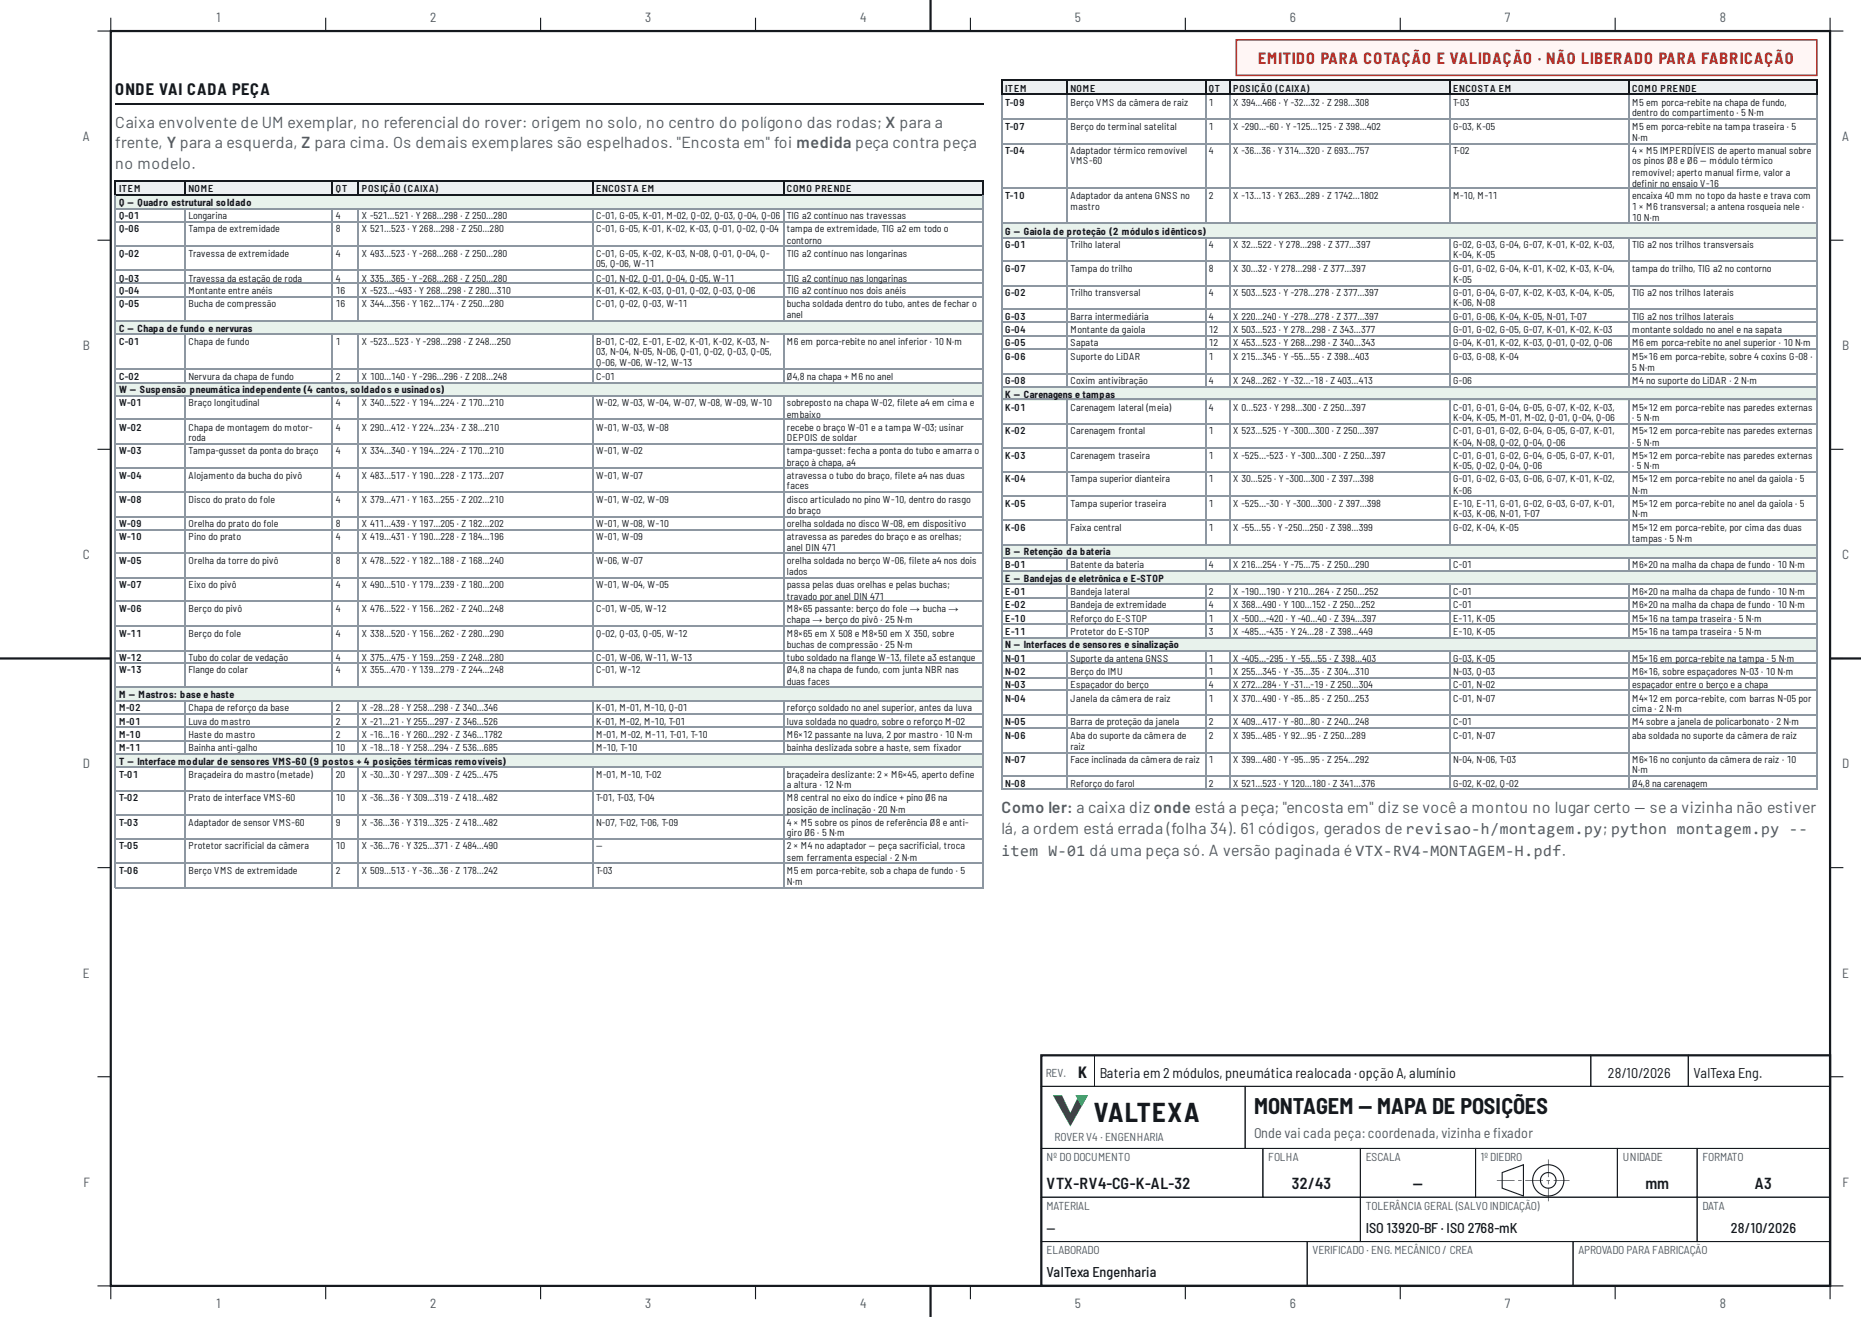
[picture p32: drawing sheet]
<svg xmlns="http://www.w3.org/2000/svg" width="420mm" height="297mm" viewBox="0 0 420 297" stroke-linecap="round" stroke-linejoin="round" font-family="sans-serif">
<defs><g id="words">
<text font-size="6" fill="#15191e" x="246.9" y="252.9">VALTEXA</text>
<text font-size="5" fill="#15191e" x="283" y="251.2">MONTAGEM — MAPA DE POSIÇÕES</text>
<text font-size="3.7" fill="#15191e" x="26" y="21.4">ONDE VAI CADA PEÇA</text>
<text font-size="3.6" fill="#b3261e" x="283.9" y="14.5">EMITIDO PARA COTAÇÃO E VALIDAÇÃO · NÃO LIBERADO PARA FABRICAÇÃO</text>
<g font-size="3.6" fill="#505b66">
<text x="26" y="28.8">Caixa envolvente de UM exemplar, no referencial do rover: origem no solo, no centro do polígono das rodas; X para a</text>
<text x="26" y="33.3">frente, Y para a esquerda, Z para cima. Os demais exemplares são espelhados. &quot;Encosta em&quot; foi medida peça contra peça</text>
<text x="26" y="38.1">no modelo.</text>
<text x="226" y="183.4">Como ler: a caixa diz onde está a peça; &quot;encosta em&quot; diz se você a montou no lugar certo — se a vizinha não estiver</text>
<text x="226" y="188.1">lá, a ordem está errada (folha 34). 61 códigos, gerados de revisao-h/montagem.py; python montagem.py --</text>
<text x="226" y="193.1">item W-01 dá uma peça só. A versão paginada é VTX-RV4-MONTAGEM-H.pdf.</text>
</g>
<g font-size="3.6" fill="#15191e">
<text x="243.3" y="243.2">K</text>
<text x="236.2" y="268.1">VTX-RV4-CG-K-AL-32</text>
<text x="291.5" y="268.1">32/43</text>
<text x="318.8" y="268.1">—</text>
<text x="371.4" y="268.1">mm</text>
<text x="396" y="268.1">A3</text>
</g>
<g font-size="3.2" fill="#15191e">
<text x="248.2" y="243.2">Bateria em 2 módulos, pneumática realocada ·opção A, alumínio</text>
<text x="362.9" y="243.2">28/10/2026</text>
<text x="382.2" y="243.2">ValTexa Eng.</text>
<text x="236.2" y="278.1">—</text>
<text x="308.2" y="278.1">ISO 13920-BF · ISO 2768-mK</text>
<text x="390.6" y="278.1">28/10/2026</text>
<text x="236.2" y="288.1">ValTexa Engenharia</text>
</g>
<g font-size="3.2" fill="#505b66">
<text x="283" y="256.6">Onde vai cada peça:coordenada, vizinha e fxador</text>
<text x="337" y="256.6">i</text>
</g>
<g font-size="3" fill="#505b66">
<text x="48.8" y="5">1</text>
<text x="97.1" y="5">2</text>
<text x="145.6" y="5">3</text>
<text x="194.1" y="5">4</text>
<text x="242.6" y="5">5</text>
<text x="291.1" y="5">6</text>
<text x="339.6" y="5">7</text>
<text x="388.1" y="5">8</text>
<text x="18.7" y="31.8">A</text>
<text x="415.7" y="31.8">A</text>
<text x="18.7" y="78.9">B</text>
<text x="415.7" y="78.9">B</text>
<text x="18.7" y="126.1">C</text>
<text x="415.7" y="126.1">C</text>
<text x="18.7" y="173.3">D</text>
<text x="415.7" y="173.3">D</text>
<text x="18.7" y="220.4">E</text>
<text x="415.7" y="220.4">E</text>
<text x="18.8" y="267.6">F</text>
<text x="415.8" y="267.6">F</text>
<text x="48.8" y="295">1</text>
<text x="97.1" y="295">2</text>
<text x="145.6" y="295">3</text>
<text x="194.1" y="295">4</text>
<text x="242.6" y="295">5</text>
<text x="291.1" y="295">6</text>
<text x="339.6" y="295">7</text>
<text x="388.1" y="295">8</text>
</g>
<g font-size="2.6" fill="#505b66">
<text x="236" y="242.9">REV.</text>
<text x="238" y="257.3">ROVER V4 · ENGENHARIA</text>
<text x="236.2" y="261.9">Nº DO DOCUMENTO</text>
<text x="286.2" y="261.9">FOLHA</text>
<text x="308.2" y="261.9">ESCALA</text>
<text x="334.2" y="261.9">1º DIEDRO</text>
<text x="366.2" y="261.9">UNIDADE</text>
<text x="384.2" y="261.9">FORMATO</text>
<text x="236.2" y="272.9">MATERIAL</text>
<text x="308.2" y="272.9">TOLERÂNCIA GERAL (SALVO INDICAÇÃO)</text>
<text x="384.2" y="272.9">DATA</text>
<text x="236.2" y="282.9">ELABORADO</text>
<text x="296.2" y="282.9">VERIFICADO · ENG. MECÂNICO / CREA</text>
<text x="356.2" y="282.9">APROVADO PARA FABRICAÇÃO</text>
</g>
<g font-size="2.3" fill="#15191e">
<text x="226.9" y="20.6">ITEM</text>
<text x="226.9" y="23.8">T-09</text>
<text x="241.6" y="20.6">NOME</text>
<text x="241.6" y="23.8">Berço VMS da câmera de raiz</text>
<text x="272.8" y="20.6">QT</text>
<text x="272.8" y="23.8">1</text>
<text x="278.3" y="20.6">POSIÇÃO (CAIXA)</text>
<text x="278.3" y="23.8">X 394…466 · Y -32…32 · Z 298…308</text>
<text x="327.9" y="20.6">ENCOSTA EM</text>
<text x="327.9" y="23.8">T-03</text>
<text x="368.3" y="20.6">COMO PRENDE</text>
<text x="368.3" y="23.8">M5 em porca-rebite na chapa de fundo,</text>
<text x="226.9" y="29.4">T-07</text>
<text x="241.6" y="29.4">Berço do terminal satelital</text>
<text x="272.8" y="29.4">1</text>
<text x="278.3" y="29.4">X -290…-60 · Y -125…125 · Z 398…402</text>
<text x="327.9" y="29.4">G-03, K-05</text>
<text x="368.3" y="26.2">dentro do compartimento · 5 N·m</text>
<text x="368.3" y="29.4">M5 em porca-rebite na tampa traseira · 5</text>
<text x="226.9" y="34.7">T-04</text>
<text x="241.6" y="34.7">Adaptador térmico removível</text>
<text x="272.8" y="34.7">4</text>
<text x="278.3" y="34.7">X -36…36 · Y 314…320 · Z 693…757</text>
<text x="327.9" y="34.7">T-02</text>
<text x="368.3" y="31.8">N·m</text>
<text x="368.3" y="34.7">4 × M5 IMPERDÍVEIS de aperto manual sobre</text>
<text x="241.6" y="37">VMS-60</text>
<text x="368.3" y="37">os pinos Ø8 e Ø6 — módulo térmico</text>
<text x="368.3" y="39.7">removível; aperto manual frme, valor a</text>
<text x="391.9" y="39.7">i</text>
<text x="26.9" y="43.4">ITEM</text>
<text x="26.9" y="46.6">Q — Quadro estrutural soldado</text>
<text x="42.5" y="43.4">NOME</text>
<text x="75.8" y="43.4">QT</text>
<text x="81.7" y="43.4">POSIÇÃO (CAIXA)</text>
<text x="134.5" y="43.4">ENCOSTA EM</text>
<text x="177.6" y="43.4">COMO PRENDE</text>
<text x="226.9" y="45">T-10</text>
<text x="241.6" y="45">Adaptador da antena GNSS no</text>
<text x="241.6" y="47.4">mastro</text>
<text x="272.8" y="45">2</text>
<text x="278.3" y="45">X -13…13 · Y 263…289 · Z 1742…1802</text>
<text x="327.9" y="45">M-10, M-11</text>
<text x="368.3" y="42.1">defnir no ensaio V-16</text>
<text x="368.3" y="45">encaixa 40 mm no topo da haste e trava com</text>
<text x="368.3" y="47.4">1 × M6 transversal; a antena rosqueia nele ·</text>
<text x="370.4" y="42.1">i</text>
<text x="26.9" y="49.5">Q-01</text>
<text x="26.9" y="52.4">Q-06</text>
<text x="42.5" y="49.5">Longarina</text>
<text x="42.5" y="52.4">Tampa de extremidade</text>
<text x="75.8" y="49.5">4</text>
<text x="75.8" y="52.4">8</text>
<text x="81.7" y="49.5">X -521…521 · Y 268…298 · Z 250…280</text>
<text x="81.7" y="52.4">X 521…523 · Y 268…298 · Z 250…280</text>
<text x="134.5" y="49.5">C-01, G-05, K-01, M-02, Q-02, Q-03, Q-04, Q-06</text>
<text x="134.5" y="52.4">C-01, G-05, K-01, K-02, K-03, Q-01, Q-02, Q-04</text>
<text x="177.6" y="49.5">TIG a2 contínuo nas travessas</text>
<text x="177.6" y="52.4">tampa de extremidade, TIG a2 em todo o</text>
<text x="226.9" y="52.9">G — Gaiola de proteção (2 módulos idênticos)</text>
<text x="368.3" y="49.7">10 N·m</text>
<text x="26.9" y="57.9">Q-02</text>
<text x="42.5" y="57.9">Travessa de extremidade</text>
<text x="75.8" y="57.9">4</text>
<text x="81.7" y="57.9">X 493…523 · Y -268…268 · Z 250…280</text>
<text x="134.5" y="57.9">C-01, G-05, K-02, K-03, N-08, Q-01, Q-04, Q-</text>
<text x="177.6" y="55">contorno</text>
<text x="177.6" y="57.9">TIG a2 contínuo nas longarinas</text>
<text x="226.9" y="55.8">G-01</text>
<text x="241.6" y="55.8">Trilho lateral</text>
<text x="272.8" y="55.8">4</text>
<text x="278.3" y="55.8">X 32…522 · Y 278…298 · Z 377…397</text>
<text x="327.9" y="55.8">G-02, G-03, G-04, G-07, K-01, K-02, K-03,</text>
<text x="327.9" y="58.2">K-04, K-05</text>
<text x="368.3" y="55.8">TIG a2 nos trilhos transversais</text>
<text x="26.9" y="63.5">Q-03</text>
<text x="42.5" y="63.5">Travessa da estação de roda</text>
<text x="75.8" y="63.5">4</text>
<text x="81.7" y="63.5">X 335…365 · Y -268…268 · Z 250…280</text>
<text x="134.5" y="60.3">05, Q-06, W-11</text>
<text x="134.5" y="63.5">C-01, N-02, Q-01, Q-04, Q-05, W-11</text>
<text x="177.6" y="63.5">TIG a2 contínuo nas longarinas</text>
<text x="226.9" y="61.4">G-07</text>
<text x="241.6" y="61.4">Tampa do trilho</text>
<text x="272.8" y="61.4">8</text>
<text x="278.3" y="61.4">X 30…32 · Y 278…298 · Z 377…397</text>
<text x="327.9" y="61.4">G-01, G-02, G-04, K-01, K-02, K-03, K-04,</text>
<text x="327.9" y="63.8">K-05</text>
<text x="368.3" y="61.4">tampa do trilho, TIG a2 no contorno</text>
<text x="26.9" y="66.4">Q-04</text>
<text x="26.9" y="69.3">Q-05</text>
<text x="42.5" y="66.4">Montante entre anéis</text>
<text x="42.5" y="69.3">Bucha de compressão</text>
<text x="75.8" y="66.4">16</text>
<text x="75.8" y="69.3">16</text>
<text x="81.7" y="66.4">X -523…-493 · Y 268…298 · Z 280…310</text>
<text x="81.7" y="69.3">X 344…356 · Y 162…174 · Z 250…280</text>
<text x="134.5" y="66.4">K-01, K-02, K-03, Q-01, Q-02, Q-03, Q-06</text>
<text x="134.5" y="69.3">C-01, Q-02, Q-03, W-11</text>
<text x="177.6" y="66.4">TIG a2 contínuo nos dois anéis</text>
<text x="177.6" y="69.3">bucha soldada dentro do tubo, antes de fechar o</text>
<text x="177.6" y="71.7">anel</text>
<text x="226.9" y="66.7">G-02</text>
<text x="241.6" y="66.7">Trilho transversal</text>
<text x="272.8" y="66.7">4</text>
<text x="278.3" y="66.7">X 503…523 · Y -278…278 · Z 377…397</text>
<text x="327.9" y="66.7">G-01, G-04, G-07, K-02, K-03, K-04, K-05,</text>
<text x="327.9" y="69.1">K-06, N-08</text>
<text x="368.3" y="66.7">TIG a2 nos trilhos laterais</text>
<text x="26.9" y="74.9">C — Chapa de fundo e nervuras</text>
<text x="26.9" y="77.8">C-01</text>
<text x="42.5" y="77.8">Chapa de fundo</text>
<text x="75.8" y="77.8">1</text>
<text x="81.7" y="77.8">X -523…523 · Y -298…298 · Z 248…250</text>
<text x="134.5" y="77.8">B-01, C-02, E-01, E-02, K-01, K-02, K-03, N-</text>
<text x="177.6" y="77.8">M6 em porca-rebite no anel inferior · 10 N·m</text>
<text x="226.9" y="72.2">G-03</text>
<text x="226.9" y="75.1">G-04</text>
<text x="241.6" y="72.2">Barra intermediária</text>
<text x="241.6" y="75.1">Montante da gaiola</text>
<text x="272.8" y="72.2">4</text>
<text x="272.8" y="75.1">12</text>
<text x="278.3" y="72.2">X 220…240 · Y -278…278 · Z 377…397</text>
<text x="278.3" y="75.1">X 503…523 · Y 278…298 · Z 343…377</text>
<text x="327.9" y="72.2">G-01, G-06, K-04, K-05, N-01, T-07</text>
<text x="327.9" y="75.1">G-01, G-02, G-05, G-07, K-01, K-02, K-03</text>
<text x="368.3" y="72.2">TIG a2 nos trilhos laterais</text>
<text x="368.3" y="75.1">montante soldado no anel e na sapata</text>
<text x="134.5" y="80.2">03, N-04, N-05, N-06, Q-01, Q-02, Q-03, Q-05,</text>
<text x="134.5" y="82.6">Q-06, W-06, W-12, W-13</text>
<text x="226.9" y="78.1">G-05</text>
<text x="226.9" y="81.2">G-06</text>
<text x="241.6" y="78.1">Sapata</text>
<text x="241.6" y="81.2">Suporte do LiDAR</text>
<text x="272.8" y="78.1">12</text>
<text x="272.8" y="81.2">1</text>
<text x="278.3" y="78.1">X 453…523 · Y 268…298 · Z 340…343</text>
<text x="278.3" y="81.2">X 215…345 · Y -55…55 · Z 398…403</text>
<text x="327.9" y="78.1">G-04, K-01, K-02, K-03, Q-01, Q-02, Q-06</text>
<text x="327.9" y="81.2">G-03, G-08, K-04</text>
<text x="368.3" y="78.1">M6 em porca-rebite no anel superior · 10 N·m</text>
<text x="368.3" y="81.2">M5×16 em porca-rebite, sobre 4 coxins G-08 ·</text>
<text x="368.3" y="83.6">5 N·m</text>
<text x="26.9" y="85.7">C-02</text>
<text x="26.9" y="88.6">W — Suspensão pneumática independente (4 cantos, soldados e usinados)</text>
<text x="42.5" y="85.7">Nervura da chapa de fundo</text>
<text x="75.8" y="85.7">2</text>
<text x="81.7" y="85.7">X 100…140 · Y -296…296 · Z 208…248</text>
<text x="134.5" y="85.7">C-01</text>
<text x="177.6" y="85.7">Ø4,8 na chapa + M6 no anel</text>
<text x="226.9" y="86.5">G-08</text>
<text x="226.9" y="89.7">K — Carenagens e tampas</text>
<text x="241.6" y="86.5">Coxim antivibração</text>
<text x="272.8" y="86.5">4</text>
<text x="278.3" y="86.5">X 248…262 · Y -32…-18 · Z 403…413</text>
<text x="327.9" y="86.5">G-06</text>
<text x="368.3" y="86.5">M4 no suporte do LiDAR · 2 N·m</text>
<text x="26.9" y="91.5">W-01</text>
<text x="42.5" y="91.5">Braço longitudinal</text>
<text x="75.8" y="91.5">4</text>
<text x="81.7" y="91.5">X 340…522 · Y 194…224 · Z 170…210</text>
<text x="134.5" y="91.5">W-02, W-03, W-04, W-07, W-08, W-09, W-10</text>
<text x="177.6" y="91.5">sobreposto na chapa W-02, flete a4 em cima e</text>
<text x="177.6" y="94.2">embaixo</text>
<text x="202.4" y="91.5">i</text>
<text x="226.9" y="92.6">K-01</text>
<text x="241.6" y="92.6">Carenagem lateral (meia)</text>
<text x="272.8" y="92.6">4</text>
<text x="278.3" y="92.6">X 0…523 · Y 298…300 · Z 250…397</text>
<text x="327.9" y="92.6">C-01, G-01, G-04, G-05, G-07, K-02, K-03,</text>
<text x="327.9" y="95">K-04, K-05, M-01, M-02, Q-01, Q-04, Q-06</text>
<text x="368.3" y="92.6">M5×12 em porca-rebite nas paredes externas</text>
<text x="368.3" y="95">· 5 N·m</text>
<text x="26.9" y="97.1">W-02</text>
<text x="42.5" y="97.1">Chapa de montagem do motor-</text>
<text x="42.5" y="99.5">roda</text>
<text x="75.8" y="97.1">4</text>
<text x="81.7" y="97.1">X 290…412 · Y 224…234 · Z 38…210</text>
<text x="134.5" y="97.1">W-01, W-03, W-08</text>
<text x="177.6" y="97.1">recebe o braço W-01 e a tampa W-03; usinar</text>
<text x="177.6" y="99.5">DEPOIS de soldar</text>
<text x="226.9" y="97.9">K-02</text>
<text x="241.6" y="97.9">Carenagem frontal</text>
<text x="272.8" y="97.9">1</text>
<text x="278.3" y="97.9">X 523…525 · Y -300…300 · Z 250…397</text>
<text x="327.9" y="97.9">C-01, G-01, G-02, G-04, G-05, G-07, K-01,</text>
<text x="327.9" y="100.5">K-04, N-08, Q-02, Q-04, Q-06</text>
<text x="368.3" y="97.9">M5×12 em porca-rebite nas paredes externas</text>
<text x="368.3" y="100.5">· 5 N·m</text>
<text x="26.9" y="102.4">W-03</text>
<text x="26.9" y="108">W-04</text>
<text x="42.5" y="102.4">Tampa-gusset da ponta do braço</text>
<text x="42.5" y="108">Alojamento da bucha do pivô</text>
<text x="75.8" y="102.4">4</text>
<text x="75.8" y="108">4</text>
<text x="81.7" y="102.4">X 334…340 · Y 194…224 · Z 170…210</text>
<text x="81.7" y="108">X 483…517 · Y 190…228 · Z 173…207</text>
<text x="134.5" y="102.4">W-01, W-02</text>
<text x="134.5" y="108">W-01, W-07</text>
<text x="177.6" y="102.4">tampa-gusset: fecha a ponta do tubo e amarra o</text>
<text x="177.6" y="105">braço à chapa, a4</text>
<text x="177.6" y="108">atravessa o tubo do braço, flete a4 nas duas</text>
<text x="201.9" y="108">i</text>
<text x="226.9" y="103.5">K-03</text>
<text x="241.6" y="103.5">Carenagem traseira</text>
<text x="272.8" y="103.5">1</text>
<text x="278.3" y="103.5">X -525…-523 · Y -300…300 · Z 250…397</text>
<text x="327.9" y="103.5">C-01, G-01, G-02, G-04, G-05, G-07, K-01,</text>
<text x="327.9" y="105.8">K-05, Q-02, Q-04, Q-06</text>
<text x="368.3" y="103.5">M5×12 em porca-rebite nas paredes externas</text>
<text x="368.3" y="105.8">· 5 N·m</text>
<text x="26.9" y="113.5">W-08</text>
<text x="42.5" y="113.5">Disco do prato do fole</text>
<text x="75.8" y="113.5">4</text>
<text x="81.7" y="113.5">X 379…471 · Y 163…255 · Z 202…210</text>
<text x="134.5" y="113.5">W-01, W-02, W-09</text>
<text x="177.6" y="110.3">faces</text>
<text x="177.6" y="113.5">disco articulado no pino W-10, dentro do rasgo</text>
<text x="226.9" y="108.7">K-04</text>
<text x="241.6" y="108.7">Tampa superior dianteira</text>
<text x="272.8" y="108.7">1</text>
<text x="278.3" y="108.7">X 30…525 · Y -300…300 · Z 397…398</text>
<text x="327.9" y="108.7">G-01, G-02, G-03, G-06, G-07, K-01, K-02,</text>
<text x="327.9" y="111.4">K-06</text>
<text x="368.3" y="108.7">M5×12 em porca-rebite no anel da gaiola · 5</text>
<text x="368.3" y="111.4">N·m</text>
<text x="26.9" y="118.8">W-09</text>
<text x="42.5" y="118.8">Orelha do prato do fole</text>
<text x="75.8" y="118.8">8</text>
<text x="81.7" y="118.8">X 411…439 · Y 197…205 · Z 182…202</text>
<text x="134.5" y="118.8">W-01, W-08, W-10</text>
<text x="177.6" y="115.9">do braço</text>
<text x="177.6" y="118.8">orelha soldada no disco W-08, em dispositivo</text>
<text x="226.9" y="114.3">K-05</text>
<text x="226.9" y="119.9">K-06</text>
<text x="241.6" y="114.3">Tampa superior traseira</text>
<text x="241.6" y="119.9">Faixa central</text>
<text x="272.8" y="114.3">1</text>
<text x="272.8" y="119.9">1</text>
<text x="278.3" y="114.3">X -525…-30 · Y -300…300 · Z 397…398</text>
<text x="278.3" y="119.9">X -55…55 · Y -250…250 · Z 398…399</text>
<text x="327.9" y="114.3">E-10, E-11, G-01, G-02, G-03, G-07, K-01,</text>
<text x="327.9" y="116.7">K-03, K-06, N-01, T-07</text>
<text x="327.9" y="119.9">G-02, K-04, K-05</text>
<text x="368.3" y="114.3">M5×12 em porca-rebite no anel da gaiola · 5</text>
<text x="368.3" y="116.7">N·m</text>
<text x="368.3" y="119.9">M5×12 em porca-rebite, por cima das duas</text>
<text x="26.9" y="121.7">W-10</text>
<text x="42.5" y="121.7">Pino do prato</text>
<text x="75.8" y="121.7">4</text>
<text x="81.7" y="121.7">X 419…431 · Y 190…228 · Z 184…196</text>
<text x="134.5" y="121.7">W-01, W-09</text>
<text x="177.6" y="121.7">atravessa as paredes do braço e as orelhas;</text>
<text x="177.6" y="124.4">anel DIN 471</text>
<text x="226.9" y="125.1">B — Retenção da bateria</text>
<text x="368.3" y="122.2">tampas · 5 N·m</text>
<text x="26.9" y="127.3">W-05</text>
<text x="42.5" y="127.3">Orelha da torre do pivô</text>
<text x="75.8" y="127.3">8</text>
<text x="81.7" y="127.3">X 478…522 · Y 182…188 · Z 168…240</text>
<text x="134.5" y="127.3">W-06, W-07</text>
<text x="177.6" y="127.3">orelha soldada no berço W-06, flete a4 nos dois</text>
<text x="177.6" y="129.6">lados</text>
<text x="205.1" y="127.3">i</text>
<text x="226.9" y="128.1">B-01</text>
<text x="226.9" y="131.2">E — Bandejas de eletrônica e E-STOP</text>
<text x="241.6" y="128.1">Batente da bateria</text>
<text x="272.8" y="128.1">4</text>
<text x="278.3" y="128.1">X 216…254 · Y -75…75 · Z 250…290</text>
<text x="327.9" y="128.1">C-01</text>
<text x="368.3" y="128.1">M6×20 na malha da chapa de fundo · 10 N·m</text>
<text x="26.9" y="132.6">W-07</text>
<text x="42.5" y="132.6">Eixo do pivô</text>
<text x="75.8" y="132.6">4</text>
<text x="81.7" y="132.6">X 490…510 · Y 179…239 · Z 180…200</text>
<text x="134.5" y="132.6">W-01, W-04, W-05</text>
<text x="177.6" y="132.6">passa pelas duas orelhas e pelas buchas;</text>
<text x="177.6" y="135.2">travado por anel DIN 471</text>
<text x="226.9" y="134.1">E-01</text>
<text x="226.9" y="137.1">E-02</text>
<text x="241.6" y="134.1">Bandeja lateral</text>
<text x="241.6" y="137.1">Bandeja de extremidade</text>
<text x="272.8" y="134.1">2</text>
<text x="272.8" y="137.1">4</text>
<text x="278.3" y="134.1">X -190…190 · Y 210…264 · Z 250…252</text>
<text x="278.3" y="137.1">X 368…490 · Y 100…152 · Z 250…252</text>
<text x="327.9" y="134.1">C-01</text>
<text x="327.9" y="137.1">C-01</text>
<text x="368.3" y="134.1">M6×20 na malha da chapa de fundo · 10 N·m</text>
<text x="368.3" y="137.1">M6×20 na malha da chapa de fundo · 10 N·m</text>
<text x="26.9" y="138.1">W-06</text>
<text x="26.9" y="143.7">W-11</text>
<text x="42.5" y="138.1">Berço do pivô</text>
<text x="42.5" y="143.7">Berço do fole</text>
<text x="75.8" y="138.1">4</text>
<text x="75.8" y="143.7">4</text>
<text x="81.7" y="138.1">X 476…522 · Y 156…262 · Z 240…248</text>
<text x="81.7" y="143.7">X 338…520 · Y 156…262 · Z 280…290</text>
<text x="134.5" y="138.1">C-01, W-05, W-12</text>
<text x="134.5" y="143.7">Q-02, Q-03, Q-05, W-12</text>
<text x="177.6" y="138.1">M8×65 passante: berço do fole → bucha →</text>
<text x="177.6" y="140.5">chapa → berço do pivô · 25 N·m</text>
<text x="177.6" y="143.7">M8×65 em X 508 e M8×50 em X 350, sobre</text>
<text x="226.9" y="140.2">E-10</text>
<text x="226.9" y="143.1">E-11</text>
<text x="241.6" y="140.2">Reforço do E-STOP</text>
<text x="241.6" y="143.1">Protetor do E-STOP</text>
<text x="272.8" y="140.2">1</text>
<text x="272.8" y="143.1">3</text>
<text x="278.3" y="140.2">X -500…-420 · Y -40…40 · Z 394…397</text>
<text x="278.3" y="143.1">X -485…-435 · Y 24…28 · Z 398…449</text>
<text x="327.9" y="140.2">E-11, K-05</text>
<text x="327.9" y="143.1">E-10, K-05</text>
<text x="368.3" y="140.2">M5×16 na tampa traseira · 5 N·m</text>
<text x="368.3" y="143.1">M5×16 na tampa traseira · 5 N·m</text>
<text x="26.9" y="149">W-12</text>
<text x="42.5" y="149">Tubo do colar de vedação</text>
<text x="75.8" y="149">4</text>
<text x="81.7" y="149">X 375…475 · Y 159…259 · Z 248…280</text>
<text x="134.5" y="149">C-01, W-06, W-11, W-13</text>
<text x="177.6" y="146.1">buchas de compressão · 25 N·m</text>
<text x="177.6" y="149">tubo soldado na fange W-13, flete a3 estanque</text>
<text x="192.1" y="149">l</text>
<text x="204" y="149">i</text>
<text x="226.9" y="146.1">N — Interfaces de sensores e sinalização</text>
<text x="226.9" y="149.2">N-01</text>
<text x="241.6" y="149.2">Suporte da antena GNSS</text>
<text x="272.8" y="149.2">1</text>
<text x="278.3" y="149.2">X -405…-295 · Y -55…55 · Z 398…403</text>
<text x="327.9" y="149.2">G-03, K-05</text>
<text x="368.3" y="149.2">M5×16 em porca-rebite na tampa · 5 N·m</text>
<text x="26.9" y="151.9">W-13</text>
<text x="42.5" y="151.9">Flange do colar</text>
<text x="75.8" y="151.9">4</text>
<text x="81.7" y="151.9">X 355…470 · Y 139…279 · Z 244…248</text>
<text x="134.5" y="151.9">C-01, W-12</text>
<text x="177.6" y="151.9">Ø4,8 na chapa de fundo, com junta NBR nas</text>
<text x="177.6" y="154.5">duas faces</text>
<text x="226.9" y="152.1">N-02</text>
<text x="226.9" y="155">N-03</text>
<text x="241.6" y="152.1">Berço do IMU</text>
<text x="241.6" y="155">Espaçador do berço</text>
<text x="272.8" y="152.1">1</text>
<text x="272.8" y="155">4</text>
<text x="278.3" y="152.1">X 255…345 · Y -35…35 · Z 304…310</text>
<text x="278.3" y="155">X 272…284 · Y -31…-19 · Z 250…304</text>
<text x="327.9" y="152.1">N-03, Q-03</text>
<text x="327.9" y="155">C-01, N-02</text>
<text x="368.3" y="152.1">M6×16, sobre espaçadores N-03 · 10 N·m</text>
<text x="368.3" y="155">espaçador entre o berço e a chapa</text>
<text x="26.9" y="157.4">M — Mastros: base e haste</text>
<text x="26.9" y="160.3">M-02</text>
<text x="42.5" y="160.3">Chapa de reforço da base</text>
<text x="75.8" y="160.3">2</text>
<text x="81.7" y="160.3">X -28…28 · Y 258…298 · Z 340…346</text>
<text x="134.5" y="160.3">K-01, M-01, M-10, Q-01</text>
<text x="177.6" y="160.3">reforço soldado no anel superior, antes da luva</text>
<text x="226.9" y="158.2">N-04</text>
<text x="241.6" y="158.2">Janela da câmera de raiz</text>
<text x="272.8" y="158.2">1</text>
<text x="278.3" y="158.2">X 370…490 · Y -85…85 · Z 250…253</text>
<text x="327.9" y="158.2">C-01, N-07</text>
<text x="368.3" y="158.2">M4×12 em porca-rebite, com barras N-05 por</text>
<text x="368.3" y="160.6">cima · 2 N·m</text>
<text x="26.9" y="163.5">M-01</text>
<text x="26.9" y="166.4">M-10</text>
<text x="42.5" y="163.5">Luva do mastro</text>
<text x="42.5" y="166.4">Haste do mastro</text>
<text x="75.8" y="163.5">2</text>
<text x="75.8" y="166.4">2</text>
<text x="81.7" y="163.5">X -21…21 · Y 255…297 · Z 346…526</text>
<text x="81.7" y="166.4">X -16…16 · Y 260…292 · Z 346…1782</text>
<text x="134.5" y="163.5">K-01, M-02, M-10, T-01</text>
<text x="134.5" y="166.4">M-01, M-02, M-11, T-01, T-10</text>
<text x="177.6" y="163.5">luva soldada no quadro, sobre o reforço M-02</text>
<text x="177.6" y="166.4">M6×12 passante na luva, 2 por mastro · 10 N·m</text>
<text x="226.9" y="163.5">N-05</text>
<text x="226.9" y="166.7">N-06</text>
<text x="241.6" y="163.5">Barra de proteção da janela</text>
<text x="241.6" y="166.7">Aba do suporte da câmera de</text>
<text x="272.8" y="163.5">2</text>
<text x="272.8" y="166.7">2</text>
<text x="278.3" y="163.5">X 409…417 · Y -80…80 · Z 240…248</text>
<text x="278.3" y="166.7">X 395…485 · Y 92…95 · Z 250…289</text>
<text x="327.9" y="163.5">C-01</text>
<text x="327.9" y="166.7">C-01, N-07</text>
<text x="368.3" y="163.5">M4 sobre a janela de policarbonato · 2 N·m</text>
<text x="368.3" y="166.7">aba soldada no suporte da câmera de raiz</text>
<text x="26.9" y="169.3">M-11</text>
<text x="26.9" y="172.5">T — Interface modular de sensores VMS-60 (9 postos + 4 posições térmicas removíveis)</text>
<text x="42.5" y="169.3">Bainha anti-galho</text>
<text x="75.8" y="169.3">10</text>
<text x="81.7" y="169.3">X -18…18 · Y 258…294 · Z 536…685</text>
<text x="134.5" y="169.3">M-10, T-10</text>
<text x="177.6" y="169.3">bainha deslizada sobre a haste, sem fxador</text>
<text x="210.6" y="169.3">i</text>
<text x="226.9" y="172">N-07</text>
<text x="241.6" y="169.1">raiz</text>
<text x="241.6" y="172">Face inclinada da câmera de raiz</text>
<text x="272.8" y="172">1</text>
<text x="278.3" y="172">X 399…480 · Y -95…95 · Z 254…292</text>
<text x="327.9" y="172">N-04, N-06, T-03</text>
<text x="368.3" y="172">M6×16 no conjunto da câmera de raiz · 10</text>
<text x="26.9" y="175.4">T-01</text>
<text x="42.5" y="175.4">Braçadeira do mastro (metade)</text>
<text x="75.8" y="175.4">20</text>
<text x="81.7" y="175.4">X -30…30 · Y 297…309 · Z 425…475</text>
<text x="134.5" y="175.4">M-01, M-10, T-02</text>
<text x="177.6" y="175.4">braçadeira deslizante: 2 × M6×45, aperto defne</text>
<text x="177.6" y="177.8">a altura · 12 N·m</text>
<text x="216.5" y="175.4">i</text>
<text x="226.9" y="177.5">N-08</text>
<text x="241.6" y="177.5">Reforço do farol</text>
<text x="272.8" y="177.5">2</text>
<text x="278.3" y="177.5">X 521…523 · Y 120…180 · Z 341…376</text>
<text x="327.9" y="177.5">G-02, K-02, Q-02</text>
<text x="368.3" y="174.4">N·m</text>
<text x="368.3" y="177.5">Ø4,8 na carenagem</text>
<text x="26.9" y="180.7">T-02</text>
<text x="42.5" y="180.7">Prato de interface VMS-60</text>
<text x="75.8" y="180.7">10</text>
<text x="81.7" y="180.7">X -36…36 · Y 309…319 · Z 418…482</text>
<text x="134.5" y="180.7">T-01, T-03, T-04</text>
<text x="177.6" y="180.7">M8 central no eixo do índice + pino Ø6 na</text>
<text x="177.6" y="183.4">posição de inclinação · 20 N·m</text>
<text x="26.9" y="186.3">T-03</text>
<text x="26.9" y="191.6">T-05</text>
<text x="42.5" y="186.3">Adaptador de sensor VMS-60</text>
<text x="42.5" y="191.6">Protetor sacrifcial da câmera</text>
<text x="55.2" y="191.6">i</text>
<text x="75.8" y="186.3">9</text>
<text x="75.8" y="191.6">10</text>
<text x="81.7" y="186.3">X -36…36 · Y 319…325 · Z 418…482</text>
<text x="81.7" y="191.6">X -36…76 · Y 325…371 · Z 484…490</text>
<text x="134.5" y="186.3">N-07, T-02, T-06, T-09</text>
<text x="134.5" y="191.6">—</text>
<text x="177.6" y="186.3">4 × M5 sobre os pinos de referência Ø8 e anti-</text>
<text x="177.6" y="188.6">giro Ø6 · 5 N·m</text>
<text x="177.6" y="191.6">2 × M4 no adaptador — peça sacrifcial, troca</text>
<text x="207.5" y="191.6">i</text>
<text x="26.9" y="197.1">T-06</text>
<text x="42.5" y="197.1">Berço VMS de extremidade</text>
<text x="75.8" y="197.1">2</text>
<text x="81.7" y="197.1">X 509…513 · Y -36…36 · Z 178…242</text>
<text x="134.5" y="197.1">T-03</text>
<text x="177.6" y="194.2">sem ferramenta especial · 2 N·m</text>
<text x="177.6" y="197.1">M5 em porca-rebite, sob a chapa de fundo · 5</text>
<text x="177.6" y="199.5">N·m</text>
</g>
</g></defs>
<path d="M25 7h388v283h-388zM210 0v7M0 148.5h25M413 148.5h6.9M210 290v7" fill="none" stroke="#15191e" stroke-width=".5"/>
<g fill="none" stroke="#15191e" stroke-width=".25">
<path d="M25 4v3h-3M73.5 4v3M122 4v3M170.5 4v3M219 4v3M267.5 4v3M316 4v3M364.5 4v3M413 4v3h3M22 54.2h3M413 54.2h3M22 101.3h3"/>
<path d="M413 101.3h3M22 148.5h3M413 148.5h3M22 195.7h3M413 195.7h3M22 242.8h3M413 242.8h3M22 290h3v3M73.5 290v3M122 290v3M170.5 290v3M219 290v3"/>
<path d="M267.5 290v3M316 290v3M364.5 290v3M416 290h-3v3"/>
</g>
<path d="M279 9h131v8h-131z" fill="#fff6f5"/>
<path d="M279 9h131v8h-131z" fill="none" stroke="#b3261e" stroke-width=".35"/>
<path d="M235 238h178v52h-178z" fill="none" stroke="#15191e" stroke-width=".5"/>
<path d="M235 238h12v7h-12zM247 238h112v7h-112zM359 238h22v7h-22zM381 238h32v7h-32zM235 245h46v14h-46z" fill="none" stroke="#15191e" stroke-width=".23"/>
<path d="M237.6 247h2.1l1.9 4 1.8-4h2.1l-3.9 7.1z" fill="#1d7443"/>
<path d="M242.7 247h2.8l-1.4 2.5z" fill="#38a46a"/>
<path d="M235 259h50v11h-50zM281 245h132v14h-132zM285 259h22v11h-22zM307 259h26v11h-26zM333 259h32v11h-32z" fill="none" stroke="#15191e" stroke-width=".23"/>
<path d="M339 264.4l4.8-1.7v7l-4.8-1.7z" fill="none" stroke="#15191e" stroke-width=".25"/>
<path d="M337.8 266.1h4v.2h-4zM342.6 266.1h.8v.2h-.8zM344.2 266.1h4v.2h-4zM349 266.1h.8v.2h-.8zM350.6 266.1h3.6v.2h-3.6z" fill="#15191e"/>
<g fill="none" stroke="#15191e" stroke-width=".25">
<circle cx="349.4" cy="266.2" r="1.76"/>
<circle cx="349.4" cy="266.2" r="3.5"/>
</g>
<path d="M349.3 261.5h.2v4h-.2zM349.3 266.3h.2v.8h-.2zM349.3 267.9h.2v3h-.2z" fill="#15191e"/>
<path d="M365 259h18v11h-18zM383 259h30v11h-30zM235 270h72v10h-72zM235 280h60v10h-60zM295 280h60v10h-60zM307 270h76v10h-76zM355 280h58v10h-58zM383 270h30v10h-30z" fill="none" stroke="#15191e" stroke-width=".23"/>
<path d="M25.9 23.4h196.1" fill="none" stroke="#15191e" stroke-width=".26"/>
<g fill="#edf0f2">
<path d="M26.2 40.7h15.6v3.5h-15.6z"/>
<path d="M41.8 40.7h33.3v3.5h-33.3z"/>
<path d="M75.1 40.7h5.9v3.5h-5.9z"/>
<path d="M81 40.7h52.9v3.5h-52.9z"/>
<path d="M133.9 40.7h42.8v3.5h-42.8z"/>
<path d="M176.7 40.7h45.3v3.5h-45.3z"/>
</g>
<g fill="#e8f2ec">
<path d="M26.2 44.2h195.8v2.9h-195.8z"/>
<path d="M26.2 72.5h195.8v2.9h-195.8z"/>
<path d="M26.2 86.3h195.8v2.9h-195.8z"/>
<path d="M26.2 155h195.8v3h-195.8z"/>
<path d="M26.2 170.1h195.8v2.9h-195.8z"/>
</g>
<path d="M25.9 40.9h196.1M25.9 44.1h196.1M26.1 40.7v3.5M41.7 40.7v3.5M75 40.7v3.5M80.8 40.7v3.5M133.7 40.7v3.5M176.9 40.7v3.5M221.9 40.7v3.5" fill="none" stroke="#15191e" stroke-width=".26"/>
<g fill="none" stroke="#8d97a1" stroke-width=".26">
<path d="M25.9 47.2h196.1M25.9 50.1h196.1M25.9 55.4h196.1M26.1 44.2v156.1M41.7 47.4v25.1M75 47.4v25.1M80.8 47.4v25.1M133.7 47.4v25.1M176.9 47.4v25.1M221.9 44.2v156.1M25.9 61h196.1M25.9 63.9h196.1"/>
<path d="M25.9 67.1h196.1M25.9 72.4h196.1M25.9 75.3h196.1M41.7 75.4v11.1M75 75.4v11.1M80.8 75.4v11.1M133.7 75.4v11.1M176.9 75.4v11.1M25.9 83.2h196.1M25.9 86.4h196.1M25.9 89.3h196.1M25.9 94.6h196.1"/>
<path d="M41.7 89.4v65.6M75 89.4v65.6M80.8 89.4v65.6M133.7 89.4v65.6M176.9 89.4v65.6M25.9 100.1h196.1M25.9 105.4h196.1M25.9 111h196.1M25.9 116.5h196.1M25.9 119.5h196.1M25.9 124.8h196.1M25.9 130.3h196.1"/>
<path d="M25.9 135.6h196.1M25.9 141.2h196.1M25.9 146.7h196.1M25.9 149.6h196.1M25.9 154.9h196.1M25.9 158.1h196.1M41.7 158.2v11.9M75 158.2v11.9M80.8 158.2v11.9M133.7 158.2v11.9M176.9 158.2v11.9M25.9 161h196.1"/>
<path d="M25.9 163.9h196.1M25.9 167.1h196.1M25.9 170h196.1M25.9 172.9h196.1M25.9 178.5h196.1M41.7 173v27.3M75 173v27.3M80.8 173v27.3M133.7 173v27.3M176.9 173v27.3M25.9 183.8h196.1M25.9 189.3h196.1"/>
<path d="M25.9 194.6h196.1M25.9 200.2h196.1"/>
</g>
<g fill="#edf0f2">
<path d="M226.2 18.3h14.6v3.1h-14.6z"/>
<path d="M240.8 18.3h31.2v3.1h-31.2z"/>
<path d="M272 18.3h5.5v3.1h-5.5z"/>
<path d="M277.5 18.3h49.8v3.1h-49.8z"/>
<path d="M327.3 18.3h40.2v3.1h-40.2z"/>
<path d="M367.5 18.3h42.3v3.1h-42.3z"/>
</g>
<g fill="#e8f2ec">
<path d="M226.2 50.5h183.6v2.9h-183.6z"/>
<path d="M226.2 87h183.6v3.2h-183.6z"/>
<path d="M226.2 122.8h183.6v2.9h-183.6z"/>
<path d="M226.2 128.9h183.6v2.9h-183.6z"/>
<path d="M226.2 143.7h183.6v3.1h-183.6z"/>
</g>
<path d="M226 18.1h184.1M226.1 18v3.4M240.9 18v3.4M272.1 18v3.4M277.7 18v3.4M327.2 18v3.4M367.6 18v3.4M410 18v3.4M226 21.3h184.1" fill="none" stroke="#15191e" stroke-width=".26"/>
<g fill="none" stroke="#8d97a1" stroke-width=".26">
<path d="M226 26.9h184.1M226 32.4h184.1M226.1 21.4v156.7M240.9 21.4v29.1M272.1 21.4v29.1M277.7 21.4v29.1M327.2 21.4v29.1M367.6 21.4v29.1M410 21.4v156.7M226 42.5h184.1M226 50.4h184.1M226 53.6h184.1"/>
<path d="M226 58.9h184.1M240.9 53.7v33.6M272.1 53.7v33.6M277.7 53.7v33.6M327.2 53.7v33.6M367.6 53.7v33.6M226 64.4h184.1M226 69.7h184.1M226 72.6h184.1M226 75.8h184.1M226 78.7h184.1M226 84.3h184.1"/>
<path d="M226 87.2h184.1M226 90.1h184.1M226 95.6h184.1M240.9 90.2v32.8M272.1 90.2v32.8M277.7 90.2v32.8M327.2 90.2v32.8M367.6 90.2v32.8M226 100.9h184.1M226 106.5h184.1M226 111.8h184.1M226 117.3h184.1"/>
<path d="M226 122.9h184.1M226 125.8h184.1M226 128.7h184.1M226 131.6h184.1M226 134.8h184.1M226 137.7h184.1M240.9 125.9v3M240.9 131.8v12.1M272.1 125.9v3M272.1 131.8v12.1M277.7 125.9v3M277.7 131.8v12.1"/>
<path d="M327.2 125.9v3M327.2 131.8v12.1M367.6 125.9v3M367.6 131.8v12.1M226 140.6h184.1M226 143.8h184.1M226 146.7h184.1M226 149.6h184.1M226 152.8h184.1M226 155.7h184.1M240.9 146.8v31.3M272.1 146.8v31.3"/>
<path d="M277.7 146.8v31.3M327.2 146.8v31.3M367.6 146.8v31.3M226 161.3h184.1M226 164.2h184.1M226 169.7h184.1M226 175h184.1M226 177.9h184.1"/>
</g>
<use href="#words"/>
</svg>
